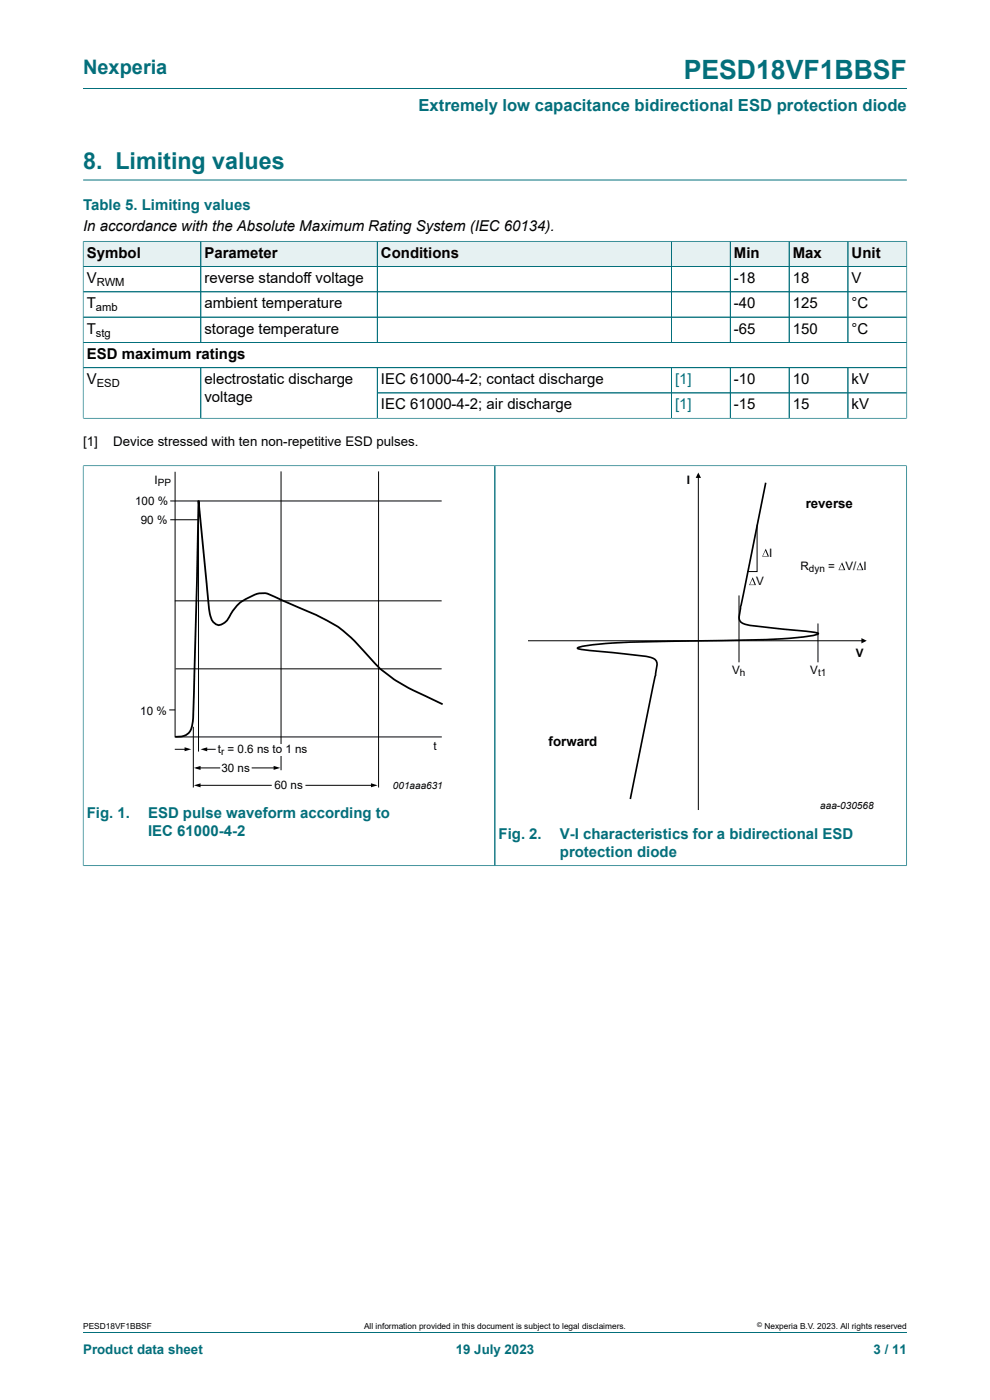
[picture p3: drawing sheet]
<svg xmlns="http://www.w3.org/2000/svg" width="210mm" height="297mm" viewBox="0 0 210 297" stroke-linecap="round" stroke-linejoin="round" font-family="sans-serif">
<defs><g id="words">
<text font-size="5.6" fill="#036f7b" x="145" y="16.8">PESD18VF1BBSF</text>
<text font-size="4.9" fill="#036f7b" x="17.6" y="35.9">8. Limiting values</text>
<text font-size="4.2" fill="#036f7b" x="17.6" y="15.6">Nexperia</text>
<text font-size="3.5" fill="#036f7b" x="88.8" y="23.7">Extremely low capacitance bidirectional ESD protection diode</text>
<g font-size="3.2" fill="#036f7b">
<text x="17.6" y="44.5">Table 5. Limiting values</text>
<text x="18.4" y="173.5">Fig. 1.</text>
<text x="31.4" y="173.5">ESD pulse waveform according to</text>
<text x="31.4" y="177.3">IEC 61000-4-2</text>
<text x="105.8" y="178">Fig. 2.</text>
<text x="118.8" y="178">V-I characteristics for a bidirectional ESD</text>
<text x="118.8" y="181.8">protection diode</text>
</g>
<g font-size="3.2">
<text x="17.6" y="49.1">In accordance with the Absolute Maximum Rating System (IEC 60134).</text>
<text x="18.4" y="54.7">Symbol</text>
<text x="43.4" y="54.7">Parameter</text>
<text x="80.8" y="54.7">Conditions</text>
<text x="155.7" y="54.7">Min</text>
<text x="168.2" y="54.7">Max</text>
<text x="180.7" y="54.7">Unit</text>
<text x="18.4" y="60.1">V</text>
<text x="18.4" y="65.4">T</text>
<text x="43.4" y="60.1">reverse standoff voltage</text>
<text x="43.4" y="65.4">ambient temperature</text>
<text x="155.7" y="60.1">-18</text>
<text x="155.7" y="65.4">-40</text>
<text x="168.2" y="60.1">18</text>
<text x="168.2" y="65.4">125</text>
<text x="180.7" y="60.1">V</text>
<text x="180.7" y="65.4">°C</text>
<text x="18.4" y="70.8">T</text>
<text x="43.4" y="70.8">storage temperature</text>
<text x="155.7" y="70.8">-65</text>
<text x="168.2" y="70.8">150</text>
<text x="180.7" y="70.8">°C</text>
<text x="18.4" y="76.1">ESD maximum ratings</text>
<text x="18.4" y="81.5">V</text>
<text x="43.4" y="81.5">electrostatic discharge</text>
<text x="80.8" y="81.5">IEC 61000-4-2; contact discharge</text>
<text x="155.7" y="81.5">-10</text>
<text x="168.2" y="81.5">10</text>
<text x="180.7" y="81.5">kV</text>
<text x="43.4" y="85.3">voltage</text>
<text x="80.8" y="86.9">IEC 61000-4-2; air discharge</text>
<text x="155.7" y="86.9">-15</text>
<text x="168.2" y="86.9">15</text>
<text x="180.7" y="86.9">kV</text>
</g>
<g font-size="3.2" fill="#00f">
<text x="143.2" y="81.5">[1]</text>
<text x="143.2" y="86.9">[1]</text>
</g>
<g font-size="2.8">
<text x="17.6" y="94.7">[1]</text>
<text x="24" y="94.7">Device stressed with ten non-repetitive ESD pulses.</text>
<text x="170.9" y="107.7">reverse</text>
<text x="116.4" y="158.3">forward</text>
</g>
<g font-size="2.8" fill="#036f7b">
<text x="17.6" y="287.2">Product data sheet</text>
<text x="96.7" y="287.2">19 July 2023</text>
<text x="185.3" y="287.2">3 / 11</text>
</g>
<g font-size="2.5">
<text x="28.7" y="107">100 %</text>
<text x="32.8" y="102.6">I</text>
<text x="145.7" y="102.6">I</text>
<text x="29.9" y="111.2">90 %</text>
<text x="163.2" y="118.1">I</text>
<text x="160.4" y="124.1">V</text>
<text x="169.8" y="120.9">R</text>
<text x="175.7" y="120.9">=</text>
<text x="179.3" y="120.9">V/ I</text>
<text x="155.3" y="142.9">V</text>
<text x="171.9" y="142.9">V</text>
<text x="181.5" y="139.3">V</text>
<text x="29.8" y="151.6">10 %</text>
<text x="46.2" y="159.7">t = 0.6 ns to 1 ns</text>
<text x="92" y="159">t</text>
<text x="47" y="163.7">30 ns</text>
<text x="58.2" y="167.4">60 ns</text>
</g>
<g font-size="2.4">
<text x="20.5" y="60.7">RWM</text>
<text x="20.4" y="66">amb</text>
<text x="20.4" y="71.4">stg</text>
<text x="20.5" y="82.1">ESD</text>
</g>
<g font-size="2.1">
<text x="33.5" y="103.1">PP</text>
<text x="171.6" y="121.4">dyn</text>
<text x="156.9" y="143.4">h</text>
<text x="173.5" y="143.4">t1</text>
<text x="46.9" y="160.3">r</text>
<text x="83.3" y="167.4">001aaa631</text>
<text x="174" y="171.6">aaa-030568</text>
</g>
<g font-size="1.8">
<text x="17.6" y="282">PESD18VF1BBSF</text>
<text x="77.2" y="282">All information provided in this document is subject to legal disclaimers.</text>
<text x="162.2" y="282">Nexperia B.V. 2023. All rights reserved</text>
</g>
<text font-size="1.4" x="160.6" y="281.6">©</text>
</g></defs>
<path d="M17.6 18.8h174.8M17.6 38.2h174.8" fill="none" stroke="#036f7b" stroke-width=".21"/>
<path d="M17.7 51.3h24.8v5.2h-24.8z" fill="#e6f1f2"/>
<path d="M17.6 51.1v5.5h25v-5.4h-25" fill="none" stroke="#036f7b" stroke-width=".21"/>
<path d="M42.7 51.3h37.3v5.2h-37.3z" fill="#e6f1f2"/>
<path d="M42.6 51.2h37.4v5.4h-37.4z" fill="none" stroke="#036f7b" stroke-width=".21"/>
<path d="M80.1 51.3h62.3v5.2h-62.3z" fill="#e6f1f2"/>
<path d="M80 51.2h62.4v5.4h-62.4z" fill="none" stroke="#036f7b" stroke-width=".21"/>
<path d="M142.5 51.3h12.3v5.2h-12.3z" fill="#e6f1f2"/>
<path d="M142.4 51.2h12.5v5.4h-12.5z" fill="none" stroke="#036f7b" stroke-width=".21"/>
<path d="M155 51.3h12.3v5.2h-12.3z" fill="#e6f1f2"/>
<path d="M154.9 51.2h12.5v5.4h-12.5z" fill="none" stroke="#036f7b" stroke-width=".21"/>
<path d="M167.5 51.3h12.3v5.2h-12.3z" fill="#e6f1f2"/>
<path d="M167.4 51.2h12.5v5.4h-12.5z" fill="none" stroke="#036f7b" stroke-width=".21"/>
<path d="M179.9 51.3h12.4v5.2h-12.4z" fill="#e6f1f2"/>
<g fill="none" stroke="#036f7b" stroke-width=".21">
<path d="M17.6 56.6h174.8M17.6 51.3v37.5M17.7 51.2h174.7M42.6 51.3v21.3M80 51.3v21.3M142.4 51.3v21.3M154.9 51.3v21.3M167.4 51.3v21.3M179.9 51.2v21.4M192.4 51.1v37.7M17.6 61.9h174.8M17.6 67.3h174.8"/>
<path d="M17.6 72.6h174.8M17.6 78h174.8M42.6 78v10.7M80 78v10.7M142.4 78v10.7M154.9 78v10.7M167.4 78v10.7M179.9 78v10.7M17.6 88.7h174.8M17.6 98.8h87.4v84.9h-87.4M17.6 98.7v85M80 83.4h112.4"/>
</g>
<g fill="none" stroke="#000" stroke-width=".21">
<path d="M36.1 106.3h57.6M36.1 110.3h6M37.1 100.1v56.2h56.6M42.1 108.1v51.3M59.6 100v63.4M80.3 100v67.1M37.1 127.5h56.6M35.9 150.6h1.2M37.2 159h2.2M37.2 141.9h56.5M41 154.2v12.9M43.7 159h1.9"/>
<path d="M41.8 162.9h4.8M42 166.6h15.5M53.5 162.9h4.9M64.9 166.6h14.2"/>
</g>
<path d="M93.9 149.4a66.1 66.1 0 0 1-11-5.8l-2.7-2.1a58 58 0 0 0-8.7-8.7 121.1 121.1 0 0 0-13.2-6.2 5 5 0 0 0-5.8 .3 8.8 8.8 0 0 0-4.2 4.5 2.53 2.53 0 0 1-2.3 1.1 3.1 3.1 0 0 1-1.6-2.6l-2.3-23.7-1 42.5a18 18 0 0 1-.7 6.2 3.1 3.1 0 0 1-3.2 1.4" fill="none" stroke="#000" stroke-width=".38"/>
<path d="M39.2 158.5l1.4 .5-1.4 .4zM42.5 159l1.5-.5v.9zM41.1 166.6l1.4-.4v.8zM41.1 162.9l1.4-.4v.8zM58 162.5l1.5 .4-1.5 .4zM78.7 166.2l1.4 .4-1.4 .4z" fill="#000"/>
<path d="M59.3 157.9h.7v2.4h-.7z" fill="#fefefe"/>
<path d="M17.6 98.9v84.7M17.7 98.8h174.7M105 98.8v84.9M192.3 98.7v85M17.7 183.7h174.7M17.6 282.6h174.8" fill="none" stroke="#036f7b" stroke-width=".21"/>
<path d="M148.1 100.8v70.9M160.6 111.4v9.9h-1.9M112.1 135.9h71.2M156.8 126.4v14M173.5 132.4v8" fill="none" stroke="#000" stroke-width=".21"/>
<g fill="#000">
<path d="M148.1 100.3l.6 1.1h-1.1zM182.7 135.4l1.2 .5-1.2 .6z"/>
<path d="M162.4 116.4l-.7 1.7h1.4zM162.4 116.8l.4 1.2h-1z"/>
<path d="M178.6 119.3l-.7 1.7h1.4zM178.5 119.7l.5 1.2h-1z"/>
<path d="M182.5 119.3l-.8 1.7h1.4zM182.4 119.7l.5 1.2h-1z"/>
<path d="M159.7 122.5l-.8 1.6h1.5zM159.6 122.9l.5 1.1h-1z"/>
</g>
<path d="M162.4 102.4l-5.4 27.1a3.2 3.2 0 0 0 0 2.2 5.5 5.5 0 0 0 3.7 1.2l11 1.1 1.9 .4a1.73 1.73 0 0 1-1.6 .5 217.6 217.6 0 0 1-25.5 1.1 167.6 167.6 0 0 0-23.1 1.2l-.9 .2v.2l1.9 .3 8.1 .8a21.7 21.7 0 0 1 6.3 1.1 1.69 1.69 0 0 1 .5 2l-5.6 27.7" fill="none" stroke="#000" stroke-width=".35"/>
<use href="#words"/>
</svg>
